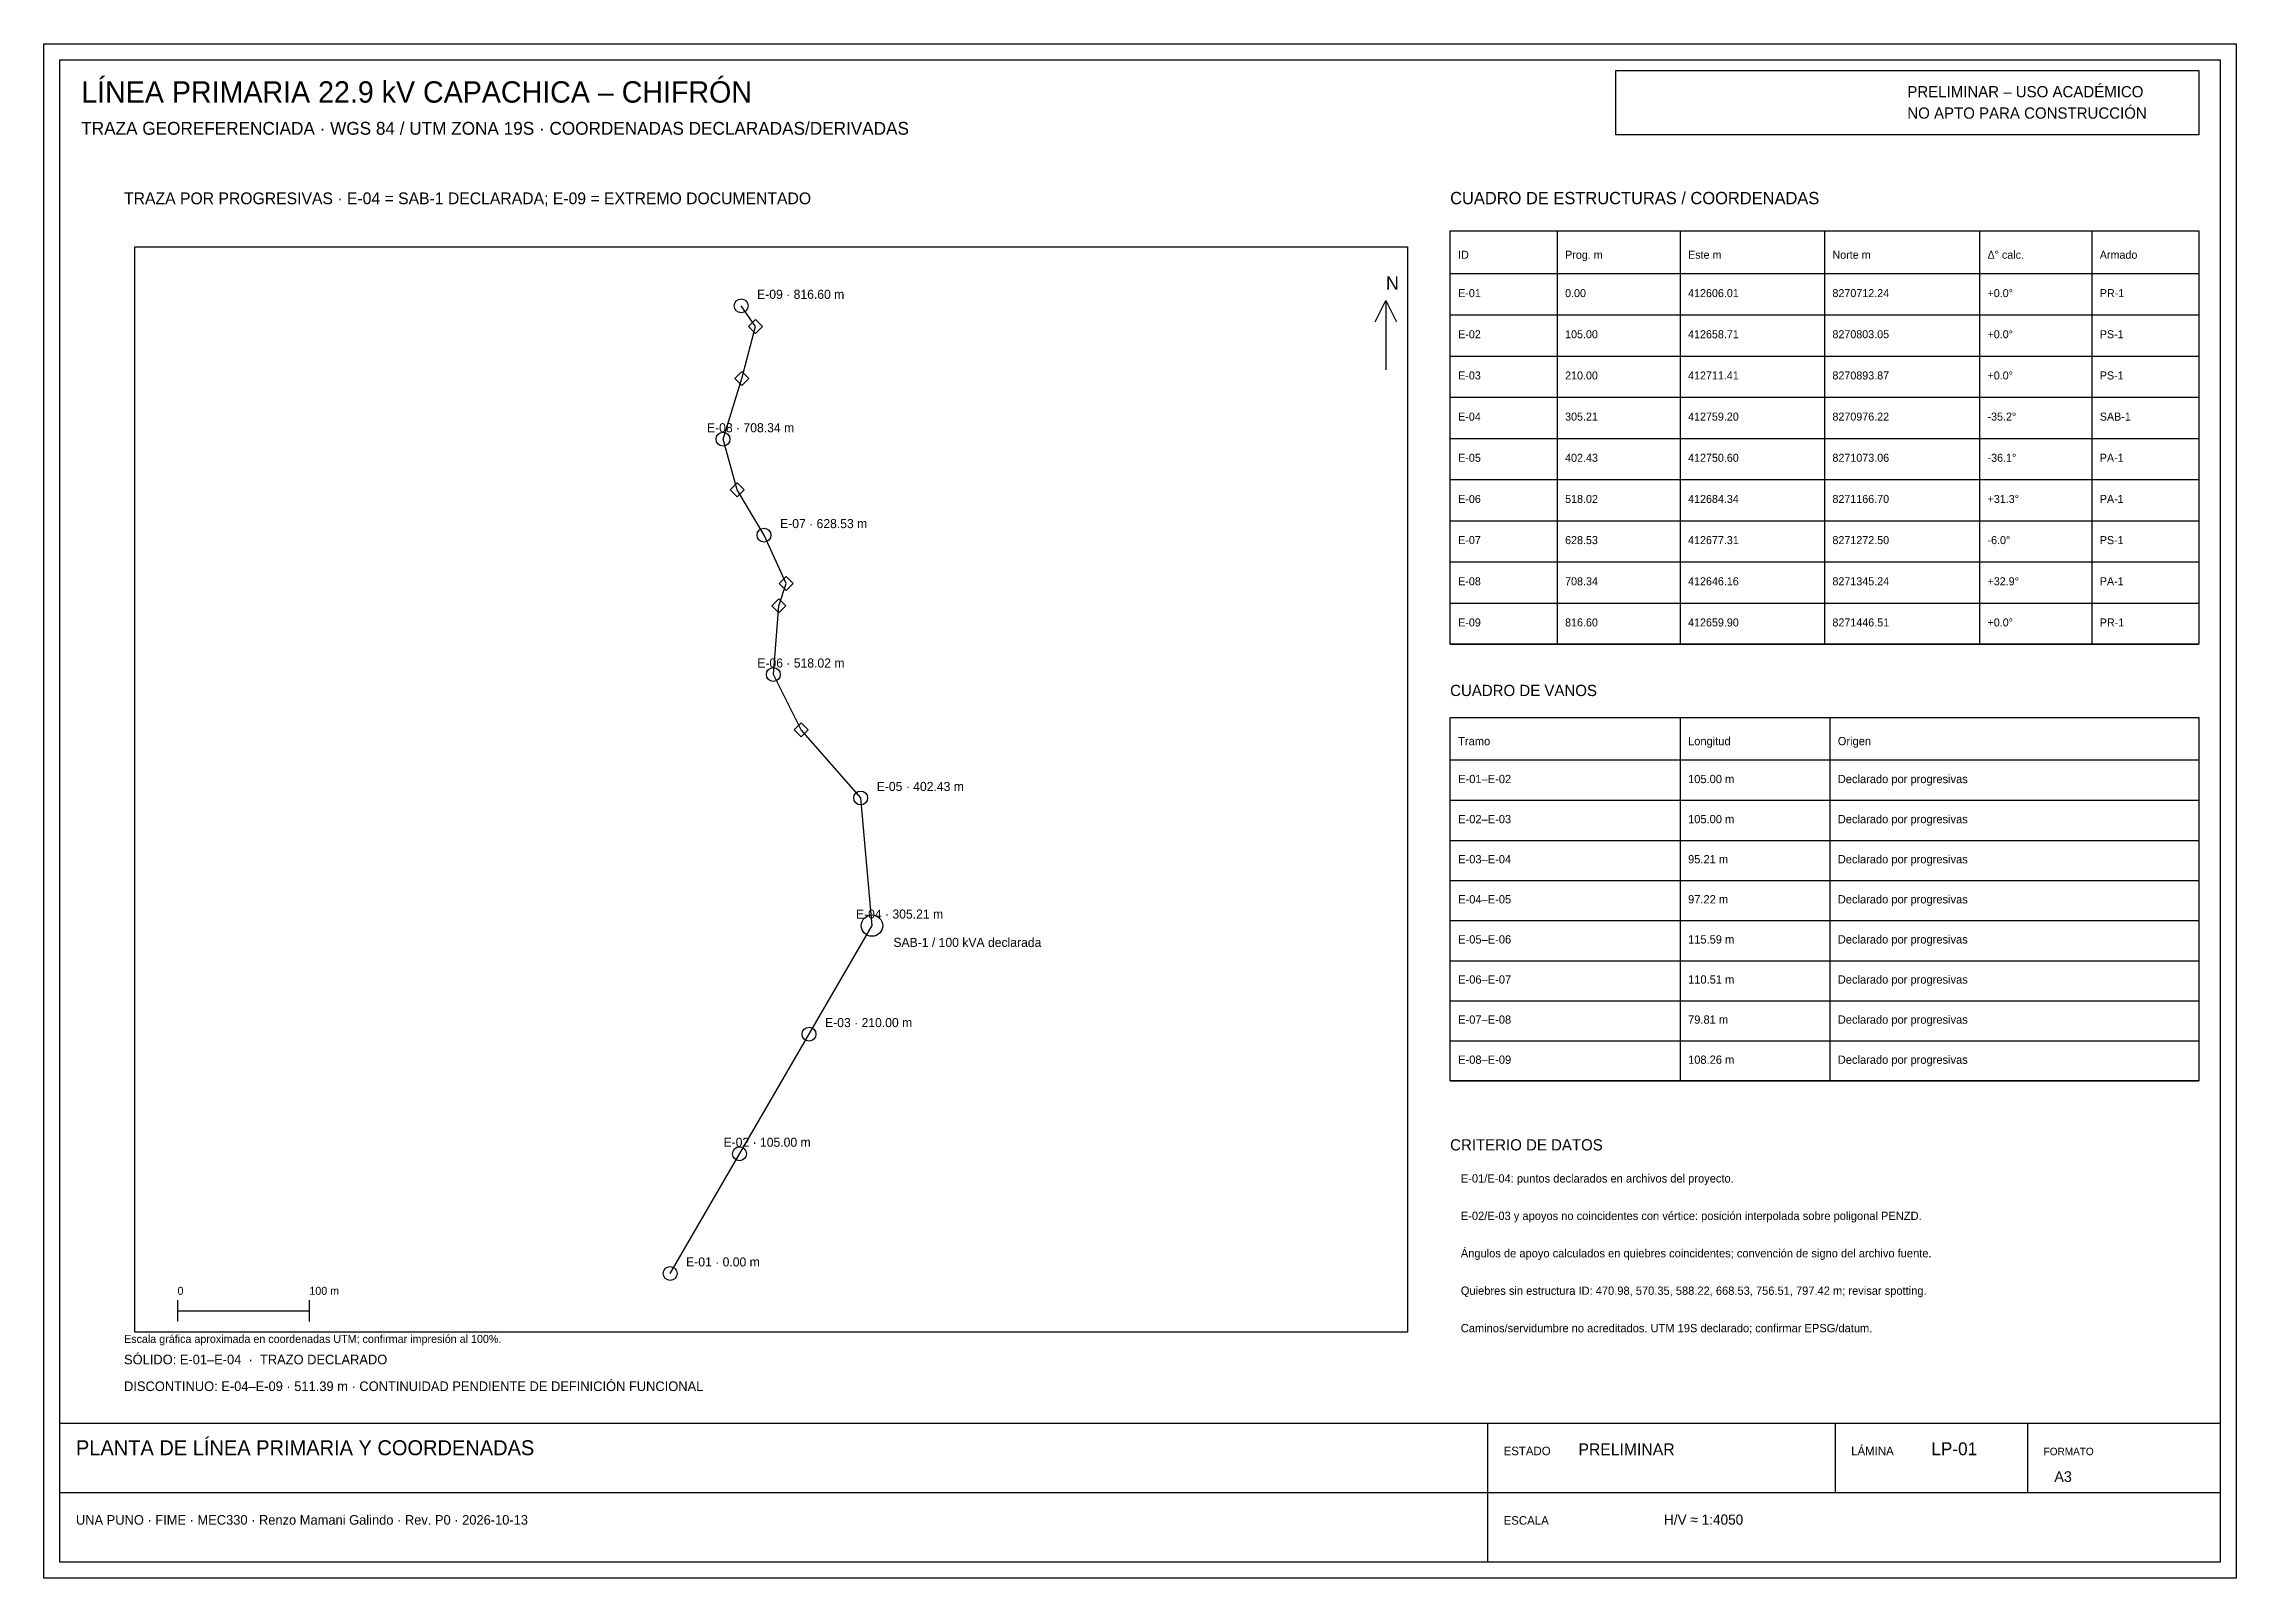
# Paper-space layout 'A3_PRELIMINAR' of a CAD drawing. Header units: metres, sheet in millimetres. Extents: x 5 to 415, y 5 to 292.
import ezdxf

# ---------------------------------------------------------------- set-up
doc = ezdxf.new("R2010")
doc.units = ezdxf.units.M
for name, color, linetype, lineweight, true_color in [('LP_CONT_PEND', 7, 'Continuous', 25, 0xb45309), ('LP_EJE_MT', 7, 'Continuous', 25, 0x1d4ed8), ('LP_ESTRUCTURAS', 7, 'Continuous', 25, 0x172554), ('LP_SED', 7, 'Continuous', 25, 0x0f766e), ('LP_VERTICES', 7, 'Continuous', 25, 0x64748b), ('SHEET', 7, 'Continuous', 25, 0x172554), ('SHEET_PENDING', 7, 'Continuous', 25, 0xb91c1c), ('SHEET_TABLE', 7, 'Continuous', 25, 0x334155), ('SHEET_TEXT', 7, 'Continuous', 25, 0x172554)]:
    doc.layers.add(name, color=color, linetype=linetype, lineweight=lineweight, true_color=true_color)

psp = doc.layouts.new('A3_PRELIMINAR')

# ---------------------------------------------------------------- linework, layer by layer
at = {"layer": 'LP_CONT_PEND'}
psp.add_lwpolyline([(159.88, 127.07), (157.76, 150.94), (146.65, 163.67), (141.43, 174.03), (142.46, 186.88), (143.83, 191.07), (139.69, 200.11), (134.67, 208.59), (132.02, 218.04), (135.54, 229.38), (138.11, 239.12), (135.4, 243)], dxfattribs=at)
at = {"layer": 'LP_EJE_MT'}
psp.add_lwpolyline([(122.12, 62), (159.88, 127.07)], dxfattribs=at)
at = {"layer": 'LP_ESTRUCTURAS'}
for centre in [(135.4, 243), (132.02, 218.04), (139.69, 200.11), (141.43, 174.03), (157.76, 150.94), (148.1, 106.77), (135.11, 84.39), (122.12, 62)]:
    psp.add_circle(centre, 1.3, dxfattribs=at)
at = {"layer": 'LP_SED'}
psp.add_circle((159.88, 127.07), 2, dxfattribs=at)
at = {"layer": 'LP_VERTICES'}
for points in [[(138.11, 240.42), (139.41, 239.12), (138.11, 237.82), (136.81, 239.12), (138.11, 240.42)], [(135.54, 230.68), (136.84, 229.38), (135.54, 228.08), (134.24, 229.38), (135.54, 230.68)], [(134.67, 209.89), (135.97, 208.59), (134.67, 207.29), (133.37, 208.59), (134.67, 209.89)], [(143.83, 192.37), (145.13, 191.07), (143.83, 189.77), (142.53, 191.07), (143.83, 192.37)], [(142.46, 188.18), (143.76, 186.88), (142.46, 185.58), (141.16, 186.88), (142.46, 188.18)], [(146.65, 164.97), (147.95, 163.67), (146.65, 162.37), (145.35, 163.67), (146.65, 164.97)]]:
    psp.add_lwpolyline(points, dxfattribs=at)
at = {"layer": 'SHEET'}
for p, q in [((256, 244), (256, 231)), ((30, 57), (30, 53)), ((30, 55), (54.65, 55)), ((54.65, 57), (54.65, 53)), ((275, 34), (275, 8)), ((340, 34), (340, 21)), ((376, 34), (376, 21)), ((8, 21), (412, 21))]:
    psp.add_line(p, q, dxfattribs=at)
for points in [[(5, 292), (415, 292), (415, 5), (5, 5)], [(8, 289), (412, 289), (412, 8), (8, 8)], [(8, 34), (412, 34), (412, 8), (8, 8)]]:
    psp.add_lwpolyline(points, close=True, dxfattribs=at)
psp.add_lwpolyline([(254, 240), (256, 244), (258, 240)], dxfattribs=at)
at = {"layer": 'SHEET_PENDING'}
psp.add_lwpolyline([(299, 287), (408, 287), (408, 275), (299, 275)], close=True, dxfattribs=at)
at = {"layer": 'SHEET_TABLE'}
for p, q in [((288, 257), (288, 179.7)), ((311, 257), (311, 179.7)), ((338, 257), (338, 179.7)), ((367, 257), (367, 179.7)), ((388, 257), (388, 179.7)), ((268, 241.3), (408, 241.3)), ((268, 233.6), (408, 233.6)), ((268, 225.9), (408, 225.9)), ((268, 218.2), (408, 218.2)), ((268, 210.5), (408, 210.5)), ((268, 202.8), (408, 202.8)), ((268, 195.1), (408, 195.1)), ((268, 187.4), (408, 187.4)), ((268, 179.7), (408, 179.7)), ((311, 166), (311, 98)), ((339, 166), (339, 98)), ((268, 150.5), (408, 150.5)), ((268, 143), (408, 143)), ((268, 135.5), (408, 135.5)), ((268, 128), (408, 128)), ((268, 120.5), (408, 120.5)), ((268, 113), (408, 113)), ((268, 105.5), (408, 105.5)), ((268, 98), (408, 98))]:
    psp.add_line(p, q, dxfattribs=at)
for points in [[(268, 257), (408, 257), (408, 179.7), (268, 179.7)], [(268, 257), (408, 257), (408, 249), (268, 249)], [(22, 254), (260, 254), (260, 51), (22, 51)], [(268, 166), (408, 166), (408, 98), (268, 98)], [(268, 166), (408, 166), (408, 158), (268, 158)]]:
    psp.add_lwpolyline(points, close=True, dxfattribs=at)

# ---------------------------------------------------------------- texts
at = {"layer": 'LP_SED'}
psp.add_text('SAB-1 / 100 kVA declarada', height=1.7, dxfattribs=at).set_placement((163.88, 123.07))
at = {"layer": 'SHEET_PENDING'}
for s, height, p in [('PRELIMINAR – USO ACADÉMICO', 2.1, (353.5, 282)), ('NO APTO PARA CONSTRUCCIÓN', 2.1, (353.5, 278)), ('DISCONTINUO: E-04–E-09 · 511.39 m · CONTINUIDAD PENDIENTE DE DEFINICIÓN FUNCIONAL', 1.8, (20, 40)), ('PRELIMINAR', 2.2, (292, 28))]:
    psp.add_text(s, height=height, dxfattribs=at).set_placement(p)
at = {"layer": 'SHEET_TEXT'}
for s, height, p in [('LÍNEA PRIMARIA 22.9 kV CAPACHICA – CHIFRÓN', 4, (12, 281)), ('TRAZA GEOREFERENCIADA · WGS 84 / UTM ZONA 19S · COORDENADAS DECLARADAS/DERIVADAS', 2.4, (12, 275)), ('TRAZA POR PROGRESIVAS · E-04 = SAB-1 DECLARADA; E-09 = EXTREMO DOCUMENTADO', 2.2, (20, 262)), ('CUADRO DE ESTRUCTURAS / COORDENADAS', 2.3, (268, 262)), ('ID', 1.5, (269.5, 251.8)), ('Prog. m', 1.5, (289.5, 251.8)), ('Este m', 1.5, (312.5, 251.8)), ('Norte m', 1.5, (339.5, 251.8)), ('Δ° calc.', 1.5, (368.5, 251.8)), ('Armado', 1.5, (389.5, 251.8)), ('E-09 · 816.60 m', 1.7, (138.4, 244.3)), ('N', 2.5, (256, 246)), ('E-01', 1.5, (269.5, 244.62)), ('0.00', 1.5, (289.5, 244.62)), ('412606.01', 1.5, (312.5, 244.62)), ('8270712.24', 1.5, (339.5, 244.62)), ('+0.0°', 1.5, (368.5, 244.62)), ('PR-1', 1.5, (389.5, 244.62)), ('E-02', 1.5, (269.5, 236.93)), ('105.00', 1.5, (289.5, 236.93)), ('412658.71', 1.5, (312.5, 236.93)), ('8270803.05', 1.5, (339.5, 236.93)), ('+0.0°', 1.5, (368.5, 236.93)), ('PS-1', 1.5, (389.5, 236.93)), ('E-03', 1.5, (269.5, 229.22)), ('210.00', 1.5, (289.5, 229.22)), ('412711.41', 1.5, (312.5, 229.22)), ('8270893.87', 1.5, (339.5, 229.22)), ('+0.0°', 1.5, (368.5, 229.22)), ('PS-1', 1.5, (389.5, 229.22)), ('E-04', 1.5, (269.5, 221.52)), ('305.21', 1.5, (289.5, 221.52)), ('412759.20', 1.5, (312.5, 221.52)), ('8270976.22', 1.5, (339.5, 221.52)), ('-35.2°', 1.5, (368.5, 221.52)), ('SAB-1', 1.5, (389.5, 221.52)), ('E-08 · 708.34 m', 1.7, (129.02, 219.34)), ('E-05', 1.5, (269.5, 213.82)), ('402.43', 1.5, (289.5, 213.82)), ('412750.60', 1.5, (312.5, 213.82)), ('8271073.06', 1.5, (339.5, 213.82)), ('-36.1°', 1.5, (368.5, 213.82)), ('PA-1', 1.5, (389.5, 213.82)), ('E-06', 1.5, (269.5, 206.12)), ('518.02', 1.5, (289.5, 206.12)), ('412684.34', 1.5, (312.5, 206.12)), ('8271166.70', 1.5, (339.5, 206.12)), ('+31.3°', 1.5, (368.5, 206.12)), ('PA-1', 1.5, (389.5, 206.12)), ('E-07 · 628.53 m', 1.7, (142.69, 201.41)), ('E-07', 1.5, (269.5, 198.42)), ('628.53', 1.5, (289.5, 198.42)), ('412677.31', 1.5, (312.5, 198.42)), ('8271272.50', 1.5, (339.5, 198.42)), ('-6.0°', 1.5, (368.5, 198.42)), ('PS-1', 1.5, (389.5, 198.42)), ('E-08', 1.5, (269.5, 190.72)), ('708.34', 1.5, (289.5, 190.72)), ('412646.16', 1.5, (312.5, 190.72)), ('8271345.24', 1.5, (339.5, 190.72)), ('+32.9°', 1.5, (368.5, 190.72)), ('PA-1', 1.5, (389.5, 190.72)), ('E-09', 1.5, (269.5, 183.02)), ('816.60', 1.5, (289.5, 183.02)), ('412659.90', 1.5, (312.5, 183.02)), ('8271446.51', 1.5, (339.5, 183.02)), ('+0.0°', 1.5, (368.5, 183.02)), ('PR-1', 1.5, (389.5, 183.02)), ('E-06 · 518.02 m', 1.7, (138.43, 175.33)), ('CUADRO DE VANOS', 2.1, (268, 170)), ('Tramo', 1.55, (269.5, 160.8)), ('Longitud', 1.55, (312.5, 160.8)), ('Origen', 1.55, (340.5, 160.8)), ('E-05 · 402.43 m', 1.7, (160.76, 152.24)), ('E-01–E-02', 1.55, (269.5, 153.71)), ('105.00 m', 1.55, (312.5, 153.71)), ('Declarado por progresivas', 1.55, (340.5, 153.71)), ('E-02–E-03', 1.55, (269.5, 146.21)), ('105.00 m', 1.55, (312.5, 146.21)), ('Declarado por progresivas', 1.55, (340.5, 146.21)), ('E-03–E-04', 1.55, (269.5, 138.71)), ('95.21 m', 1.55, (312.5, 138.71)), ('Declarado por progresivas', 1.55, (340.5, 138.71)), ('E-04–E-05', 1.55, (269.5, 131.21)), ('97.22 m', 1.55, (312.5, 131.21)), ('Declarado por progresivas', 1.55, (340.5, 131.21)), ('E-04 · 305.21 m', 1.7, (156.88, 128.37)), ('E-05–E-06', 1.55, (269.5, 123.71)), ('115.59 m', 1.55, (312.5, 123.71)), ('Declarado por progresivas', 1.55, (340.5, 123.71)), ('E-06–E-07', 1.55, (269.5, 116.21)), ('110.51 m', 1.55, (312.5, 116.21)), ('Declarado por progresivas', 1.55, (340.5, 116.21)), ('E-03 · 210.00 m', 1.7, (151.1, 108.07)), ('E-07–E-08', 1.55, (269.5, 108.71)), ('79.81 m', 1.55, (312.5, 108.71)), ('Declarado por progresivas', 1.55, (340.5, 108.71)), ('E-08–E-09', 1.55, (269.5, 101.21)), ('108.26 m', 1.55, (312.5, 101.21)), ('Declarado por progresivas', 1.55, (340.5, 101.21)), ('E-02 · 105.00 m', 1.7, (132.11, 85.69)), ('CRITERIO DE DATOS', 2.1, (268, 85)), ('E-01/E-04: puntos declarados en archivos del proyecto.', 1.55, (270, 79)), ('E-02/E-03 y apoyos no coincidentes con vértice: posición interpolada sobre poligonal PENZD.', 1.55, (270, 72)), ('Ángulos de apoyo calculados en quiebres coincidentes; convención de signo del archivo fuente.', 1.55, (270, 65)), ('E-01 · 0.00 m', 1.7, (125.12, 63.3)), ('0', 1.5, (30, 58)), ('100 m', 1.5, (54.65, 58)), ('Quiebres sin estructura ID: 470.98, 570.35, 588.22, 668.53, 756.51, 797.42 m; revisar spotting.', 1.55, (270, 58)), ('Escala gráfica aproximada en coordenadas UTM; confirmar impresión al 100%.', 1.5, (20, 49)), ('Caminos/servidumbre no acreditados. UTM 19S declarado; confirmar EPSG/datum.', 1.55, (270, 51)), ('SÓLIDO: E-01–E-04  ·  TRAZO DECLARADO', 1.8, (20, 45)), ('PLANTA DE LÍNEA PRIMARIA Y COORDENADAS', 2.8, (11, 28)), ('ESTADO', 1.6, (278, 28)), ('LÁMINA', 1.6, (343, 28)), ('LP-01', 2.4, (358, 28)), ('FORMATO', 1.4, (379, 28)), ('A3', 2, (381, 23)), ('UNA PUNO · FIME · MEC330 · Renzo Mamani Galindo · Rev. P0 · 2026-10-13', 1.8, (11, 15)), ('ESCALA', 1.6, (278, 15)), ('H/V ≈ 1:4050', 1.9, (308, 15))]:
    psp.add_text(s, height=height, dxfattribs=at).set_placement(p)

doc.saveas('drawing.dxf')
